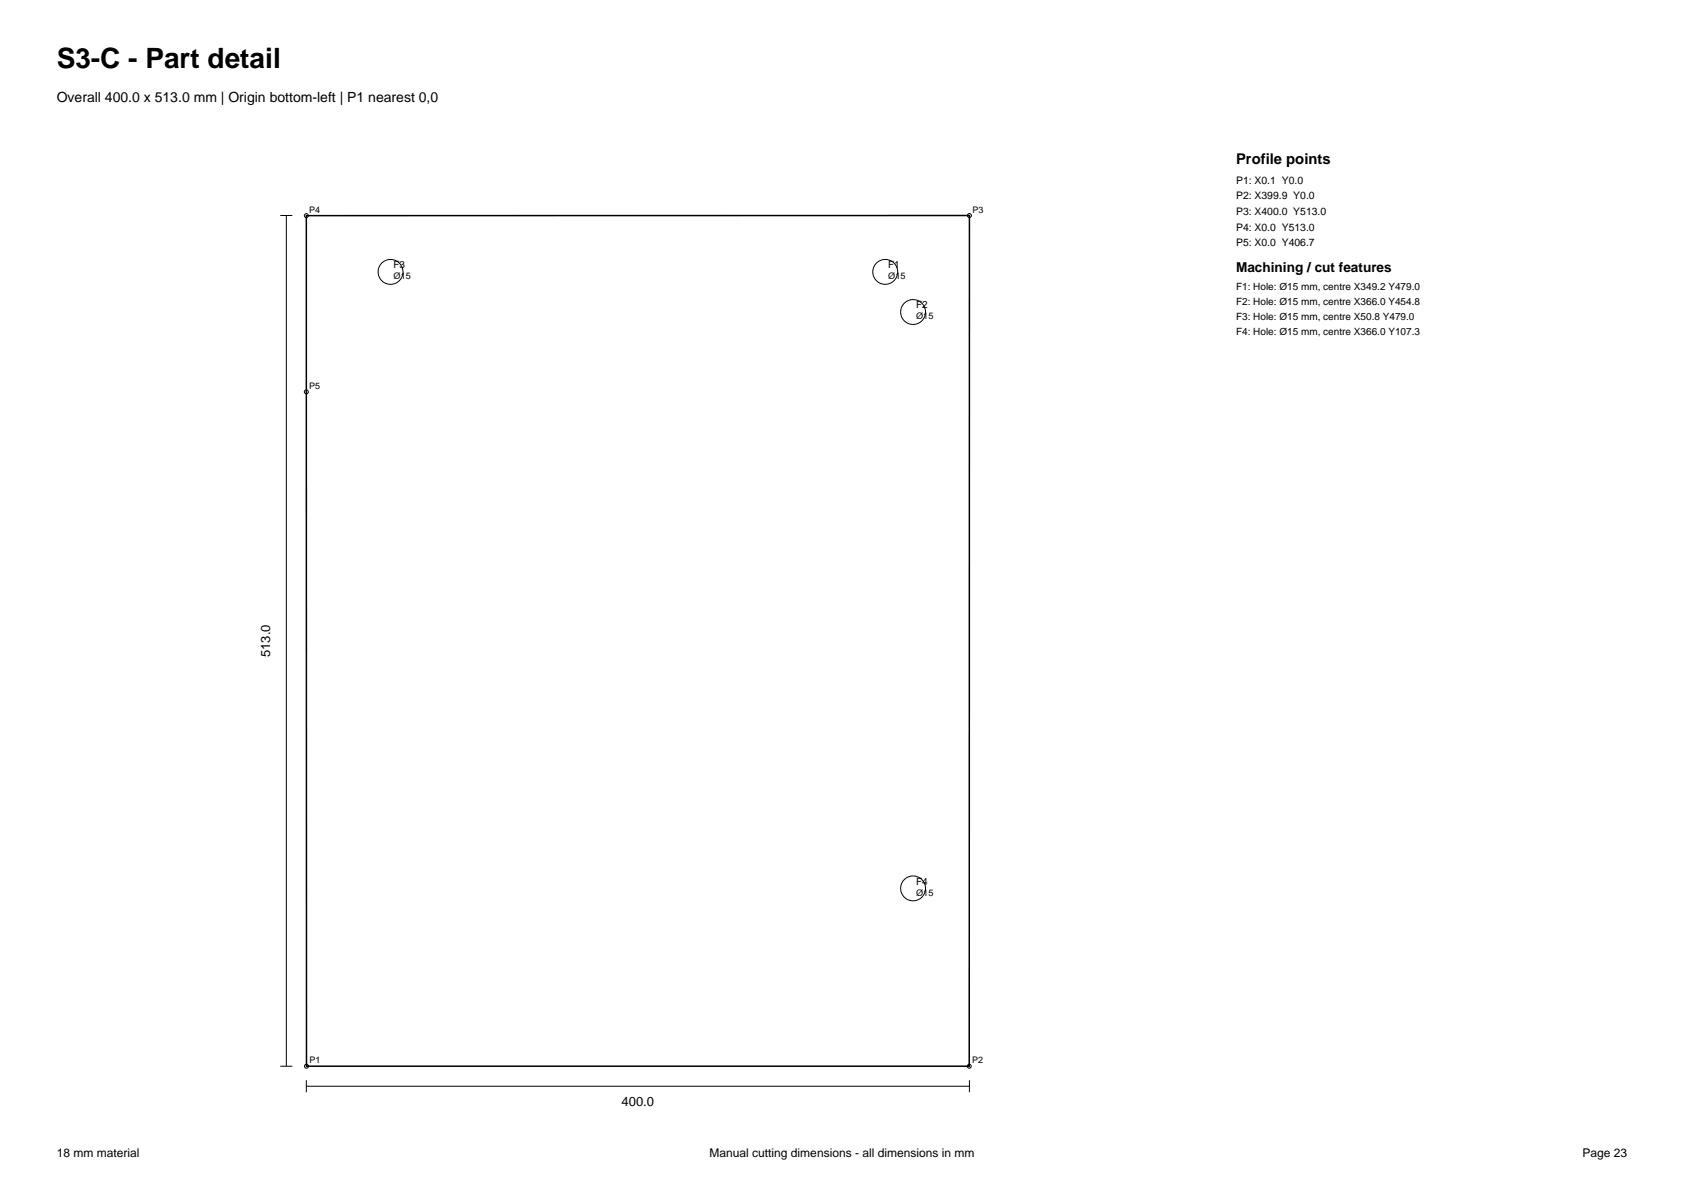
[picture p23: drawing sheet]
<svg xmlns="http://www.w3.org/2000/svg" width="297mm" height="210mm" viewBox="0 0 297 210" stroke-linecap="round" stroke-linejoin="round" font-family="sans-serif">
<defs><g id="words">
<text font-size="4.9" x="10" y="12">S3-C - Part detail</text>
<text font-size="2.6" x="218" y="29">Profile points</text>
<text font-size="2.5" x="10" y="18">Overall 400.0 x 513.0 mm | Origin bottom-left | P1 nearest 0,0</text>
<text font-size="2.4" x="218" y="48">Machining / cut features</text>
<g font-size="2.3">
<text x="47.7" y="115.9" transform="rotate(-90 47.7 115.9)">513.0</text>
<text x="109.6" y="195.1">400.0</text>
</g>
<g font-size="2.1">
<text x="10" y="204">18 mm material</text>
<text x="125.2" y="204">Manual cutting dimensions - all dimensions in mm</text>
<text x="279.1" y="204">Page 23</text>
</g>
<g font-size="1.8">
<text x="218" y="32.4">P1: X0.1 Y0.0</text>
<text x="218" y="35.1">P2: X399.9 Y0.0</text>
<text x="218" y="37.9">P3: X400.0 Y513.0</text>
<text x="218" y="40.7">P4: X0.0 Y513.0</text>
<text x="69.4" y="47.3">F3</text>
<text x="156.7" y="47.3">F1</text>
<text x="218" y="43.4">P5: X0.0 Y406.7</text>
<text x="218" y="51.1">F1: Hole: Ø15 mm, centre X349.2 Y479.0</text>
<text x="218" y="53.8">F2: Hole: Ø15 mm, centre X366.0 Y454.8</text>
<text x="161.6" y="54.4">F2</text>
<text x="218" y="56.5">F3: Hole: Ø15 mm, centre X50.8 Y479.0</text>
<text x="218" y="59.1">F4: Hole: Ø15 mm, centre X366.0 Y107.3</text>
<text x="161.6" y="156">F4</text>
</g>
<g font-size="1.6">
<text x="54.6" y="37.5">P4</text>
<text x="171.5" y="37.5">P3</text>
<text x="69.4" y="49.3">Ø15</text>
<text x="156.7" y="49.3">Ø15</text>
<text x="161.6" y="56.3">Ø15</text>
<text x="54.6" y="68.6">P5</text>
<text x="161.6" y="158">Ø15</text>
<text x="54.6" y="187.5">P1</text>
<text x="171.5" y="187.5">P2</text>
</g>
</g></defs>
<path d="M54 38h117l-.1 150h-116.8z" fill="none" stroke="#000" stroke-width=".26"/>
<g fill="none" stroke="#000" stroke-width=".18">
<path d="M49.4 38h2.2M50.5 38v150M49.4 188h2.2M54 191.5h117M54 190.5v2.1M171 190.5v2.1"/>
<circle cx="54" cy="38" r=".35"/>
<circle cx="171" cy="38" r=".35"/>
<circle cx="68.9" cy="47.9" r="2.19"/>
<circle cx="156.1" cy="47.9" r="2.19"/>
<circle cx="161" cy="55" r="2.19"/>
<circle cx="54" cy="69.1" r=".35"/>
<circle cx="161" cy="156.6" r="2.19"/>
<circle cx="54.1" cy="188" r=".35"/>
<circle cx="170.9" cy="188" r=".35"/>
</g>
<use href="#words"/>
</svg>
